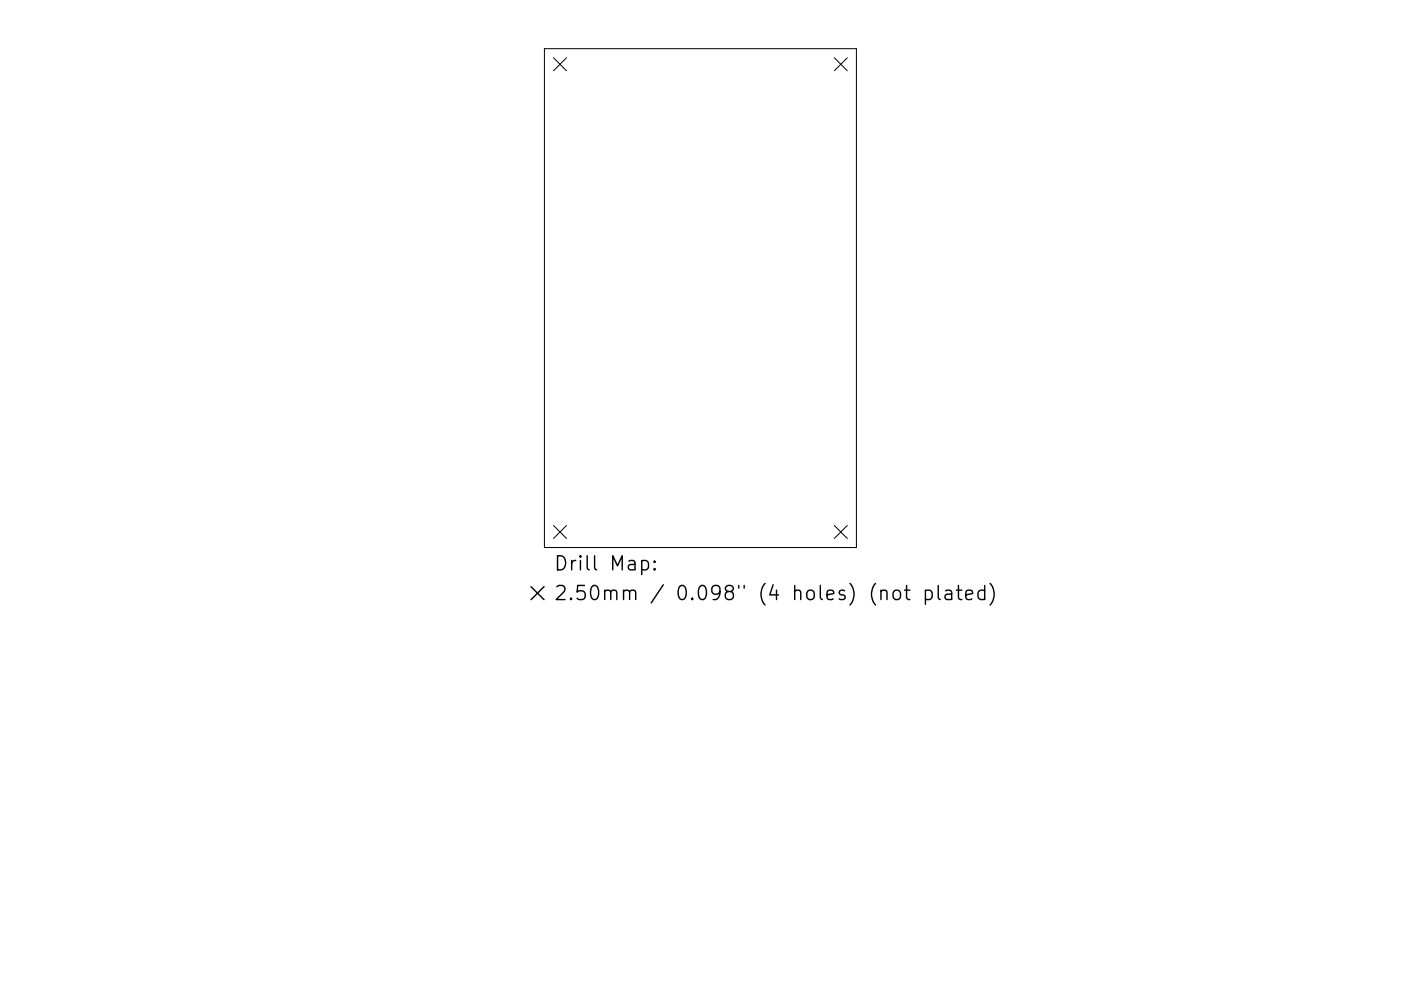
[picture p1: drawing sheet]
<svg xmlns="http://www.w3.org/2000/svg" width="297mm" height="210mm" viewBox="0 0 297 210" stroke-linecap="round" stroke-linejoin="round" font-family="sans-serif">
<defs><g id="words">
<g font-size="4.2">
<text x="117.3" y="121.1">Drill Map:</text>
<text x="117.3" y="127.4">2.50mm / 0.098&quot; (4 holes) (not plated)</text>
</g>
</g></defs>
<path d="M115.4 10.3h66.2v105.9h-66.2zM117.4 12.3l2.7 2.7M120.1 12.3l-2.7 2.7M176.9 12.3l2.7 2.7M179.6 12.3l-2.7 2.7M117.4 111.5l2.7 2.7M120.1 111.5l-2.7 2.7M176.9 111.5l2.7 2.7M179.6 111.5l-2.7 2.7" fill="none" stroke="#000" stroke-width=".21"/>
<g fill="none" stroke="#000" stroke-width=".3">
<path d="M136.1 119.1l.8-.2 .6 .6v.8l-.3 .5-.3 .1-.8-.1M138.8 119.1l.1 .1-.1 .1-.2-.1 .2-.1v.2M112.6 124.5l2.7 2.7M115.3 124.5l-2.7 2.7M138.8 120.6l.1 .2-.1 .1-.2-.1 .2-.2v.3M189.5 125.5a.81 .81 0 0 1 .8-.3 .81 .81 0 0 1 .6 .6v.8a.81 .81 0 0 1-.8 .6 .81 .81 0 0 1-.7-.6v-.8zM191.8 125.2h1.1M192.2 124.2v2.6l.2 .3 .5 .1M196.2 125.4l.9-.2 .5 .6v.8l-.2 .5-.3 .1-.9-.1M196.2 125.2v3M198.9 124.2v2.6l.5 .4M200.5 125.4l.3-.2 .8 .2 .2 .2v1.6"/>
<path d="M201.8 125.9l-1 .2a.59 .59 0 0 0-.5 .5 .59 .59 0 0 0 .5 .6l1-.1M202.8 125.2h1.1M203.2 124.2v2.6l.2 .3 .5 .1M204.8 126.2l1.4-.3-.1-.5-.9-.2-.4 .4v1.2l.1 .3 .3 .1 .9-.1M208.8 125.4l-.9-.2-.5 .6v.8l.2 .5 .3 .1 .9-.1M208.8 124.2v3M209.9 123.8a3.4 3.4 0 0 1 0 4.6"/>
</g>
<use href="#words"/>
</svg>
